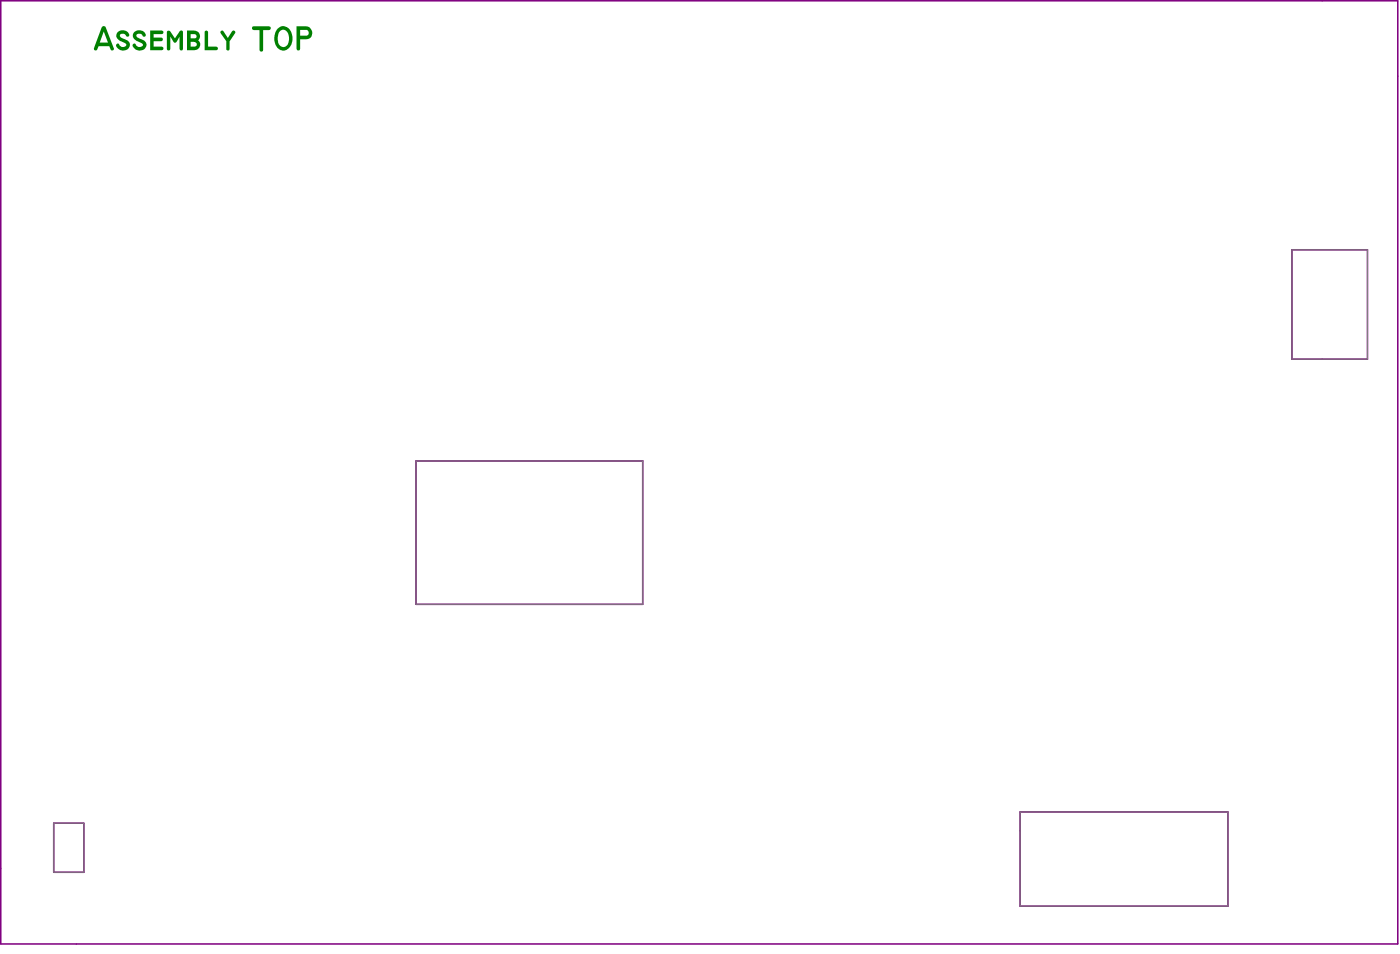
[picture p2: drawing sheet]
<svg xmlns="http://www.w3.org/2000/svg" width="309mm" height="210mm" viewBox="0 0 309 210" stroke-linecap="round" stroke-linejoin="round" font-family="sans-serif">
<path d="M284.8 55h16.7v24.2h-16.7zM91.7 101.6h50v31.6h-50zM224.9 178.9h45.8v20.8h-45.8zM11.8 181.4h6.7v10.8h-6.7z" fill="none" stroke="#808080" stroke-width=".22"/>
<path d="M.2 .2h308v207.8h-308zM284.8 55h16.7v24.2h-16.7zM91.7 101.6h50v31.6h-50zM224.9 178.9h45.8v20.8h-45.8zM11.8 181.4h6.7v10.8h-6.7z" fill="none" stroke="#800080" stroke-width=".34"/>
<g fill="#008000">
<path d="M26 7.1l.6-.4h.6a1.15 1.15 0 0 1 1.3 1.2 .51 .51 0 0 1-.6 .1 .51 .51 0 0 1-.3-.4l-.2-.1a.56 .56 0 0 0-.6 0 .56 .56 0 0 0-.3 .6l.8 .5a1.56 1.56 0 0 1 1.4 1.3 1.54 1.54 0 0 1-1.6 1.3 1.54 1.54 0 0 1-1.5-1.4 .43 .43 0 0 1 .5-.2 .43 .43 0 0 1 .3 .5 .82 .82 0 0 0 .8 .3 .82 .82 0 0 0 .7-.6l-1.6-.9a1.17 1.17 0 0 1-.3-1.8z"/>
<path d="M29.6 7.1l.6-.4h.8l.8 .4a.53 .53 0 0 1 .4 .5 .53 .53 0 0 1-.4 .5l-.3-.1a.79 .79 0 0 0-.6-.6 .79 .79 0 0 0-.8 .5l.2 .3 .7 .4a1.29 1.29 0 0 1 1.2 1.6 1.29 1.29 0 0 1-1.7 .9 1.15 1.15 0 0 1-1.2-1.4 .47 .47 0 0 1 .5 0 .47 .47 0 0 1 .3 .4h.1a.77 .77 0 0 0 1.3-.3l-1.5-.9a1.17 1.17 0 0 1-.4-1.8z"/>
<path d="M33.1 6.7h2.5a.4 .4 0 0 1 .4 .4 .4 .4 0 0 1-.4 .4h-1.7v.8h1.6a.4 .4 0 0 1 .4 .4 .4 .4 0 0 1-.4 .4h-1.6v1.2h1.7a.4 .4 0 0 1 .4 .4 .4 .4 0 0 1-.4 .4h-2.5z"/>
<path d="M36.9 6.9a.46 .46 0 0 1 .7 .2l1 1.4 .9-1.5a.41 .41 0 0 1 .5-.3 .41 .41 0 0 1 .3 .4v3.6a.38 .38 0 0 1-.3 .4 .38 .38 0 0 1-.4-.4v-2.6l-.7 1.1-.4 .2-.9-1.4v2.7a.38 .38 0 0 1-.4 .4 .38 .38 0 0 1-.4-.4z"/>
<path d="M45.2 6.8a.42 .42 0 0 1 .7 .3v3.2h1.8a.4 .4 0 0 1 .3 .4 .4 .4 0 0 1-.3 .4h-2.6z"/>
<path d="M48.7 6.8l.3-.1 .3 .2 .9 1.5 1-1.5a.39 .39 0 0 1 .5-.1 .39 .39 0 0 1 .1 .6l-1.2 1.7v1.6a.36 .36 0 0 1-.3 .4 .36 .36 0 0 1-.4-.4v-1.6l-1.3-1.8z"/>
<path d="M55.6 6l.3-.2h3.4a.42 .42 0 0 1 .4 .4 .42 .42 0 0 1-.4 .4h-1.3v4.3a.4 .4 0 0 1-.4 .5 .4 .4 0 0 1-.4-.5v-4.3h-1.3a.47 .47 0 0 1-.3-.6z"/>
<path d="M22.6 5.8h.4l.3 .2 1.8 4.6a.38 .38 0 0 1-.2 .5 .38 .38 0 0 1-.5-.2l-.3-.7h-2.4l-.3 .7a.37 .37 0 0 1-.4 .2 .37 .37 0 0 1-.3-.4zM22.9 6.9l-.9 2.5h1.8z"/>
<path d="M41.2 6.7l1.8 .1a1.25 1.25 0 0 1 1 .8 1.25 1.25 0 0 1-.3 1.3 1.24 1.24 0 0 1 .3 1.4 1.24 1.24 0 0 1-1.2 .8h-1.6zM42 7.5v1h.6a.5 .5 0 0 0 .8-.4 .5 .5 0 0 0-.7-.6zM42 9.2v1.1h.8a.56 .56 0 0 0 .6-.7 .56 .56 0 0 0-.8-.4z"/>
<path d="M61.2 6.3a1.92 1.92 0 0 1 2.1-.3 1.92 1.92 0 0 1 1.1 1.7 2.56 2.56 0 0 1-2.2 3.5 2.99 2.99 0 0 1-1.2-4.6zM61.7 6.9l-.3 .6-.2 1.2a1.47 1.47 0 0 0 1.3 1.7h.1a2.04 2.04 0 0 0 1-2.8l-.3-.5a1.03 1.03 0 0 0-1.6-.2z"/>
<path d="M65.4 5.8h2.1a1.44 1.44 0 0 1 1.3 1.4 1.44 1.44 0 0 1-1.3 1.5h-1.3v2a.4 .4 0 0 1-.4 .4 .4 .4 0 0 1-.4-.4zM66.2 6.6v1.3h1.3a.64 .64 0 0 0 .6-.7 .64 .64 0 0 0-.7-.6z"/>
</g>
</svg>
